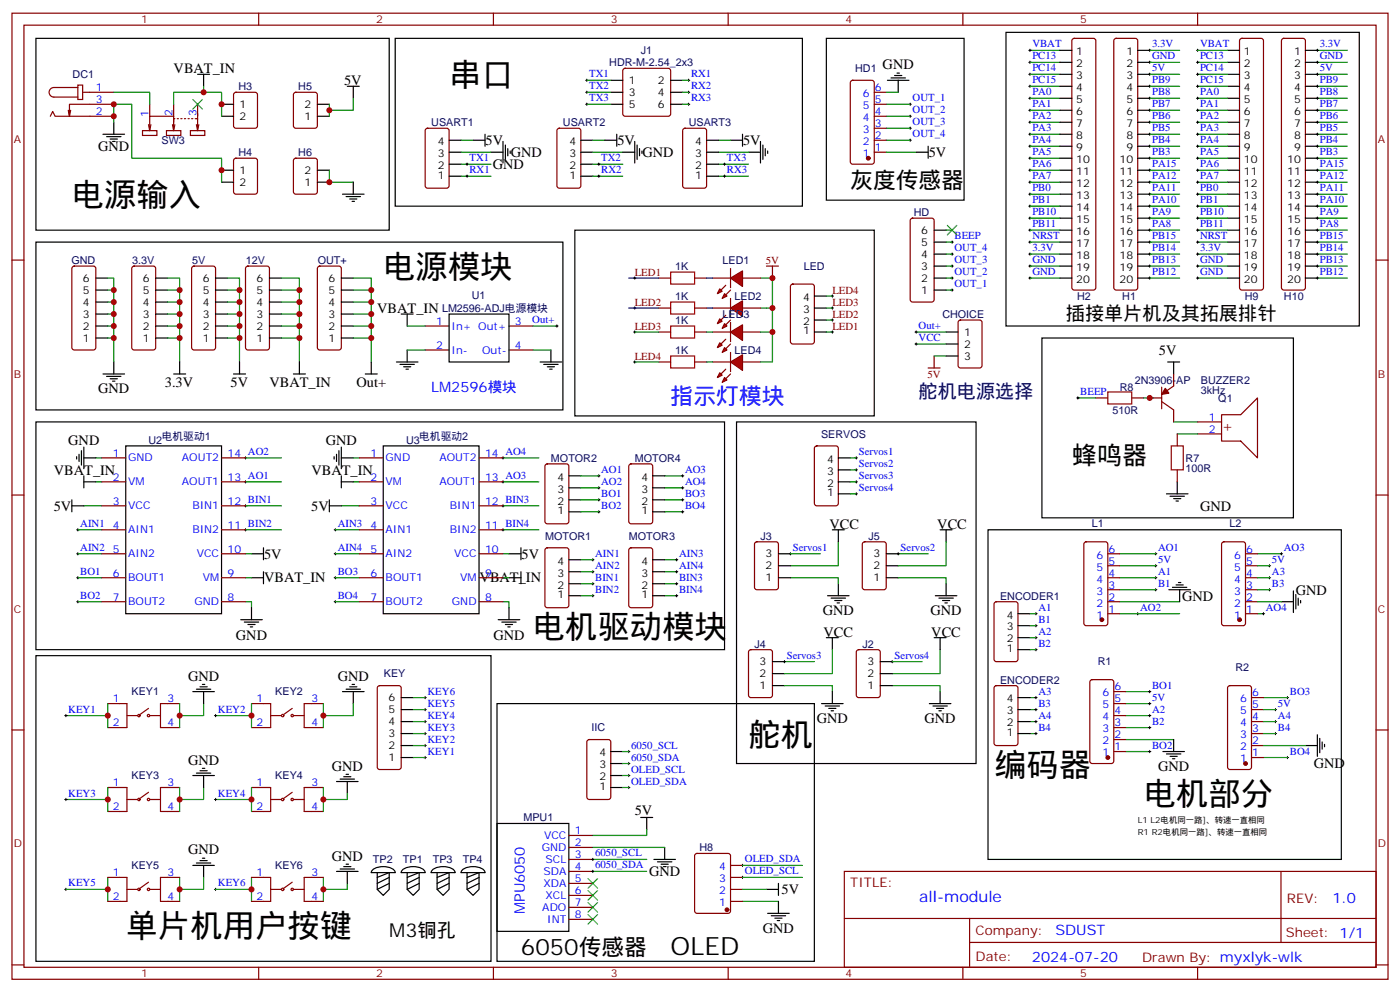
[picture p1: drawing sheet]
<svg xmlns="http://www.w3.org/2000/svg" width="412mm" height="292mm" viewBox="0 0 412 292" stroke-linecap="round" stroke-linejoin="round" font-family="sans-serif">
<defs><g id="words">
<g font-size="9.5">
<text x="132.3" y="25.4">串口</text>
<text x="21.2" y="60.7">电源输入</text>
<text x="112.9" y="81.8">电源模块</text>
<text x="157" y="187.7">电机驱动模块</text>
<text x="220.5" y="219.4">舵机</text>
<text x="292.8" y="228.2">编码器</text>
<text x="336.9" y="237.1">电机部分</text>
<text x="37" y="275.9">单片机用户按键</text>
</g>
<g font-size="7.4">
<text x="315.7" y="136.5">蜂鸣器</text>
<text x="197.6" y="281.2">OLED</text>
</g>
<g font-size="6.7">
<text x="250.5" y="55.4">灰度传感器</text>
<text x="153.5" y="281.2">6050传感器</text>
</g>
<text font-size="6.7" fill="#00f" x="197.6" y="118.9">指示灯模块</text>
<g font-size="5.6">
<text x="314" y="94.2">插接单片机及其拓展排针</text>
<text x="114.7" y="275.9">M3铜孔</text>
</g>
<text font-size="5.6" fill="#000080" x="270.6" y="117.2">舵机电源选择</text>
<text font-size="4.6" fill="#00f" x="270.8" y="265.5">all-module</text>
<g font-size="4.2">
<text x="51.2" y="21.5">VBAT_IN</text>
<text x="260" y="20.4">GND</text>
<text x="101.4" y="25">5V</text>
<text x="28.9" y="44.5">GND</text>
<text x="143.1" y="42.7">5V</text>
<text x="150.5" y="46.2">GND</text>
<text x="181.9" y="42.7">5V</text>
<text x="189.3" y="46.2">GND</text>
<text x="218.9" y="42.7">5V</text>
<text x="273.6" y="46.2">5V</text>
<text x="145.2" y="49.7">GND</text>
<text x="111.1" y="92.1">VBAT_IN</text>
<text x="341.4" y="104.4">5V</text>
<text x="67.9" y="114">5V</text>
<text x="28.9" y="115.7">GND</text>
<text x="48.6" y="114">3.3V</text>
<text x="79.4" y="114">VBAT_IN</text>
<text x="105" y="114">Out+</text>
<text x="20.1" y="130.9">GND</text>
<text x="96" y="130.9">GND</text>
<text x="15.9" y="139.7">VBAT_IN</text>
<text x="91.7" y="139.7">VBAT_IN</text>
<text x="15.8" y="150.3">5V</text>
<text x="91.7" y="150.3">5V</text>
<text x="244.4" y="155.6">VCC</text>
<text x="276.1" y="155.6">VCC</text>
<text x="353.5" y="150.3">GND</text>
<text x="77.8" y="164.4">5V</text>
<text x="153.6" y="164.4">5V</text>
<text x="77.8" y="171.4">VBAT_IN</text>
<text x="141.3" y="171.4">VBAT_IN</text>
<text x="348.2" y="176.8">GND</text>
<text x="381.7" y="175">GND</text>
<text x="242.4" y="181">GND</text>
<text x="274.1" y="181">GND</text>
<text x="69.5" y="188.4">GND</text>
<text x="145.3" y="188.4">GND</text>
<text x="242.6" y="187.3">VCC</text>
<text x="274.3" y="187.3">VCC</text>
<text x="55.4" y="200.3">GND</text>
<text x="99.5" y="200.4">GND</text>
<text x="240.6" y="212.7">GND</text>
<text x="272.3" y="212.7">GND</text>
<text x="55.4" y="225">GND</text>
<text x="97.7" y="226.9">GND</text>
<text x="341.1" y="226.8">GND</text>
<text x="387" y="226.2">GND</text>
<text x="187" y="239.9">5V</text>
<text x="55.4" y="251.5">GND</text>
<text x="97.7" y="253.3">GND</text>
<text x="191.2" y="257.9">GND</text>
<text x="230.2" y="263.2">5V</text>
<text x="224.7" y="274.5">GND</text>
</g>
<g font-size="4.2" fill="#00f">
<text x="127" y="115.4">LM2596模块</text>
<text x="154.6" y="269.1" transform="rotate(-90 154.6 269.1)">MPU6050</text>
<text x="392.5" y="265.7">1.0</text>
<text x="310.9" y="275.3">SDUST</text>
<text x="304" y="283.1">2024-07-20</text>
</g>
<text font-size="4.2" fill="#800" x="359.9" y="126.8">+</text>
<g font-size="3.9" fill="#800">
<text x="250.5" y="261.1">TITLE:</text>
<text x="379.1" y="265.7">REV:</text>
<text x="287.4" y="275.3">Company:</text>
<text x="378.7" y="275.9">Sheet: 1/1</text>
<text x="287.4" y="282.9">Date:</text>
<text x="336.4" y="283">Drawn By: myxlyk-wlk</text>
</g>
<g font-size="3.2" fill="#800">
<text x="41.6" y="6.9">1</text>
<text x="110.8" y="6.9">2</text>
<text x="179.9" y="6.9">3</text>
<text x="249.1" y="6.9">4</text>
<text x="318.2" y="6.9">5</text>
<text x="4.1" y="42">A</text>
<text x="405.9" y="42">A</text>
<text x="4.1" y="111.1">B</text>
<text x="405.9" y="111.1">B</text>
<text x="4.1" y="180.3">C</text>
<text x="405.9" y="180.3">C</text>
<text x="4.1" y="249.4">D</text>
<text x="405.9" y="249.4">D</text>
<text x="41.6" y="287.7">1</text>
<text x="110.8" y="287.7">2</text>
<text x="179.9" y="287.7">3</text>
<text x="249.1" y="287.7">4</text>
<text x="318.2" y="287.7">5</text>
</g>
<g font-size="3.2" fill="#000080">
<text x="188.8" y="15.9">J1</text>
<text x="21.4" y="23">DC1</text>
<text x="179.5" y="19.5">HDR-M-2.54_2x3</text>
<text x="251.9" y="21.2">HD1</text>
<text x="70.2" y="26.5">H3</text>
<text x="87.9" y="26.5">H5</text>
<text x="127" y="37.1">USART1</text>
<text x="165.8" y="37.1">USART2</text>
<text x="202.9" y="37.1">USART3</text>
<text x="47.6" y="42.4">SW3</text>
<text x="70.2" y="45.9">H4</text>
<text x="87.9" y="45.9">H6</text>
<text x="269.2" y="63.6">HD</text>
<text x="21" y="77.7">GND</text>
<text x="38.9" y="77.7">3.3V</text>
<text x="56.6" y="77.7">5V</text>
<text x="72.4" y="77.7">12V</text>
<text x="93.6" y="77.7">OUT+</text>
<text x="212.8" y="77.7">LED1</text>
<text x="198.9" y="79.4">1K</text>
<text x="236.7" y="79.4">LED</text>
<text x="139" y="88">U1</text>
<text x="198.9" y="88.3">1K</text>
<text x="216.4" y="88.3">LED2</text>
<text x="317.3" y="88.3">H2</text>
<text x="330.6" y="88.3">H1</text>
<text x="366.7" y="88.3">H9</text>
<text x="378.2" y="88.3">H10</text>
<text x="130.2" y="91.8">LM2596-ADJ电源模块</text>
<text x="198.9" y="95.3">1K</text>
<text x="212.8" y="93.6">LED3</text>
<text x="277.6" y="93.6">CHOICE</text>
<text x="198.9" y="104.1">1K</text>
<text x="216.4" y="104.1">LED4</text>
<text x="334.3" y="113">2N3906-AP</text>
<text x="353.7" y="112.9">BUZZER2</text>
<text x="329.8" y="115">R8</text>
<text x="353.7" y="116.1">3kHz</text>
<text x="358.9" y="118.3">Q1</text>
<text x="327.7" y="121.8">510R</text>
<text x="43.8" y="130.6">U2</text>
<text x="47.6" y="129.5">电机驱动1</text>
<text x="119.6" y="130.6">U3</text>
<text x="123.5" y="129.5">电机驱动2</text>
<text x="241.9" y="128.8">SERVOS</text>
<text x="162.3" y="135.9">MOTOR2</text>
<text x="187" y="135.9">MOTOR4</text>
<text x="349.2" y="135.9">R7</text>
<text x="349.2" y="139.1">100R</text>
<text x="321.6" y="155.2">L1</text>
<text x="362.2" y="155.2">L2</text>
<text x="160.6" y="158.8">MOTOR1</text>
<text x="185.3" y="158.8">MOTOR3</text>
<text x="224" y="158.8">J3</text>
<text x="255.8" y="158.8">J5</text>
<text x="294.6" y="176.5">ENCODER1</text>
<text x="222.3" y="190.6">J4</text>
<text x="254" y="190.6">J2</text>
<text x="323.4" y="195.7">R1</text>
<text x="364" y="197.5">R2</text>
<text x="113.1" y="199.4">KEY</text>
<text x="294.6" y="201.2">ENCODER2</text>
<text x="38.8" y="204.7">KEY1</text>
<text x="81.1" y="204.7">KEY2</text>
<text x="174.3" y="215.3">IIC</text>
<text x="38.8" y="229.4">KEY3</text>
<text x="81.1" y="229.4">KEY4</text>
<text x="154.2" y="241.7">MPU1</text>
<text x="206" y="250.5">H8</text>
<text x="38.8" y="255.8">KEY5</text>
<text x="81.1" y="255.8">KEY6</text>
<text x="109.9" y="254.1">TP2</text>
<text x="118.7" y="254.1">TP1</text>
<text x="127.5" y="254.1">TP3</text>
<text x="136.3" y="254.1">TP4</text>
</g>
<g font-size="3.2" fill="#00f">
<text x="304.1" y="17.5">PC13</text>
<text x="304.1" y="13.9">VBAT</text>
<text x="339.4" y="17.5">GND</text>
<text x="339.4" y="13.9">3.3V</text>
<text x="353.5" y="13.9">VBAT</text>
<text x="353.5" y="17.5">PC13</text>
<text x="388.8" y="13.9">3.3V</text>
<text x="388.8" y="17.5">GND</text>
<text x="173.6" y="22.8">TX1</text>
<text x="203.6" y="22.8">RX1</text>
<text x="304.1" y="21">PC14</text>
<text x="339.4" y="21">5V</text>
<text x="353.5" y="21">PC14</text>
<text x="388.8" y="21">5V</text>
<text x="28.2" y="26.8">1</text>
<text x="173.6" y="26.3">TX2</text>
<text x="173.6" y="29.8">TX3</text>
<text x="203.6" y="29.8">RX3</text>
<text x="203.6" y="26.3">RX2</text>
<text x="254.2" y="28.6">6</text>
<text x="257.7" y="26.8">6</text>
<text x="268.8" y="29.8">OUT_1</text>
<text x="304.1" y="28">PA0</text>
<text x="304.1" y="24.5">PC15</text>
<text x="339.4" y="28">PB8</text>
<text x="339.4" y="24.5">PB9</text>
<text x="353.5" y="24.5">PC15</text>
<text x="353.5" y="28">PA0</text>
<text x="388.8" y="24.5">PB9</text>
<text x="388.8" y="28">PB8</text>
<text x="28.2" y="33.9">2</text>
<text x="28.2" y="30.3">3</text>
<text x="43.7" y="34.6" transform="rotate(-90 43.7 34.6)">1</text>
<text x="50.8" y="34.2" transform="rotate(-90 50.8 34.2)">2</text>
<text x="57.9" y="34.2" transform="rotate(-90 57.9 34.2)">3</text>
<text x="254.2" y="35.6">4</text>
<text x="254.2" y="32.1">5</text>
<text x="257.7" y="33.9">4</text>
<text x="257.7" y="30.3">5</text>
<text x="268.8" y="33.3">OUT_2</text>
<text x="304.1" y="35.1">PA2</text>
<text x="304.1" y="31.6">PA1</text>
<text x="339.4" y="35.1">PB6</text>
<text x="339.4" y="31.6">PB7</text>
<text x="353.5" y="31.6">PA1</text>
<text x="353.5" y="35.1">PA2</text>
<text x="388.8" y="31.6">PB7</text>
<text x="388.8" y="35.1">PB6</text>
<text x="254.2" y="39.2">3</text>
<text x="257.7" y="40.9">2</text>
<text x="257.7" y="37.4">3</text>
<text x="268.8" y="40.4">OUT_4</text>
<text x="268.8" y="36.9">OUT_3</text>
<text x="304.1" y="38.6">PA3</text>
<text x="339.4" y="38.6">PB5</text>
<text x="353.5" y="38.6">PA3</text>
<text x="388.8" y="38.6">PB5</text>
<text x="138.3" y="47.4">TX1</text>
<text x="177.1" y="47.4">TX2</text>
<text x="214.1" y="47.4">TX3</text>
<text x="254.2" y="46.2">1</text>
<text x="254.2" y="42.7">2</text>
<text x="257.7" y="44.4">1</text>
<text x="304.1" y="45.7">PA5</text>
<text x="304.1" y="42.2">PA4</text>
<text x="339.4" y="45.7">PB3</text>
<text x="339.4" y="42.2">PB4</text>
<text x="353.5" y="42.2">PA4</text>
<text x="353.5" y="45.7">PA5</text>
<text x="388.8" y="42.2">PB4</text>
<text x="388.8" y="45.7">PB3</text>
<text x="138.3" y="51">RX1</text>
<text x="177.1" y="51">RX2</text>
<text x="214.1" y="51">RX3</text>
<text x="304.1" y="52.7">PA7</text>
<text x="304.1" y="49.2">PA6</text>
<text x="339.4" y="52.7">PA12</text>
<text x="339.4" y="49.2">PA15</text>
<text x="353.5" y="49.2">PA6</text>
<text x="353.5" y="52.7">PA7</text>
<text x="388.8" y="49.2">PA15</text>
<text x="388.8" y="52.7">PA12</text>
<text x="304.1" y="59.8">PB1</text>
<text x="304.1" y="56.3">PB0</text>
<text x="339.4" y="59.8">PA10</text>
<text x="339.4" y="56.3">PA11</text>
<text x="353.5" y="56.3">PB0</text>
<text x="353.5" y="59.8">PB1</text>
<text x="388.8" y="56.3">PA11</text>
<text x="388.8" y="59.8">PA10</text>
<text x="304.1" y="63.3">PB10</text>
<text x="339.4" y="63.3">PA9</text>
<text x="353.5" y="63.3">PB10</text>
<text x="388.8" y="63.3">PA9</text>
<text x="281.2" y="70.4">BEEP</text>
<text x="304.1" y="70.4">NRST</text>
<text x="304.1" y="66.9">PB11</text>
<text x="339.4" y="70.4">PB15</text>
<text x="339.4" y="66.9">PA8</text>
<text x="353.5" y="66.9">PB11</text>
<text x="353.5" y="70.4">NRST</text>
<text x="388.8" y="66.9">PA8</text>
<text x="388.8" y="70.4">PB15</text>
<text x="281.2" y="77.4">OUT_3</text>
<text x="281.2" y="73.9">OUT_4</text>
<text x="304.1" y="77.4">GND</text>
<text x="304.1" y="73.9">3.3V</text>
<text x="339.4" y="77.4">PB13</text>
<text x="339.4" y="73.9">PB14</text>
<text x="353.5" y="73.9">3.3V</text>
<text x="353.5" y="77.4">GND</text>
<text x="388.8" y="73.9">PB14</text>
<text x="388.8" y="77.4">PB13</text>
<text x="281.2" y="81">OUT_2</text>
<text x="304.1" y="81">GND</text>
<text x="339.4" y="81">PB12</text>
<text x="353.5" y="81">GND</text>
<text x="388.8" y="81">PB12</text>
<text x="281.2" y="84.5">OUT_1</text>
<text x="128.5" y="95.6">1</text>
<text x="151.7" y="95.6">3</text>
<text x="156.8" y="95.1">Out+</text>
<text x="133" y="97">In+ Out+</text>
<text x="270.6" y="100.4">VCC</text>
<text x="270.6" y="96.8">Out+</text>
<text x="128.5" y="102.7">2</text>
<text x="133" y="104.1">In-</text>
<text x="142" y="104.1">Out-</text>
<text x="151.7" y="102.7">4</text>
<text x="318.2" y="116.2">BEEP</text>
<text x="356.1" y="123.8">1</text>
<text x="356.1" y="127.4">2</text>
<text x="33.3" y="134.4">1</text>
<text x="37.7" y="135.8">GND</text>
<text x="53.6" y="135.8">AOUT2</text>
<text x="67" y="134.4">14 AO2</text>
<text x="109.1" y="134.4">1</text>
<text x="113.6" y="135.8">GND</text>
<text x="129.4" y="135.8">AOUT2</text>
<text x="142.9" y="134.4">14 AO4</text>
<text x="252.9" y="133.9">Servos1</text>
<text x="252.9" y="137.4">Servos2</text>
<text x="33.3" y="141.5">2</text>
<text x="37.7" y="142.9">VM</text>
<text x="53.6" y="142.9">AOUT1</text>
<text x="67" y="141.5">13 AO1</text>
<text x="109.1" y="141.5">2</text>
<text x="113.6" y="142.9">VM</text>
<text x="129.4" y="142.9">AOUT1</text>
<text x="142.9" y="141.5">13 AO3</text>
<text x="177.1" y="139.2">AO1</text>
<text x="177.1" y="142.7">AO2</text>
<text x="201.8" y="142.7">AO4</text>
<text x="201.8" y="139.2">AO3</text>
<text x="252.9" y="140.9">Servos3</text>
<text x="33.3" y="148.5">3</text>
<text x="37.7" y="149.9">VCC</text>
<text x="56.7" y="149.9">BIN1</text>
<text x="67" y="148.5">12 BIN1</text>
<text x="109.1" y="148.5">3</text>
<text x="113.6" y="149.9">VCC</text>
<text x="132.5" y="149.9">BIN1</text>
<text x="142.9" y="148.5">12 BIN3</text>
<text x="177.1" y="149.8">BO2</text>
<text x="177.1" y="146.2">BO1</text>
<text x="201.8" y="146.2">BO3</text>
<text x="201.8" y="149.8">BO4</text>
<text x="252.9" y="144.5">Servos4</text>
<text x="23.6" y="155">AIN1</text>
<text x="33.3" y="155.6">4</text>
<text x="67" y="155.6">11 BIN2</text>
<text x="99.5" y="155">AIN3</text>
<text x="109.1" y="155.6">4</text>
<text x="142.9" y="155.6">11 BIN4</text>
<text x="37.7" y="157">AIN1</text>
<text x="56.7" y="157">BIN2</text>
<text x="113.6" y="157">AIN1</text>
<text x="132.5" y="157">BIN2</text>
<text x="23.6" y="162.1">AIN2</text>
<text x="33.3" y="162.6">5</text>
<text x="37.7" y="164">AIN2</text>
<text x="58" y="164">VCC</text>
<text x="67" y="162.6">10</text>
<text x="99.5" y="162.1">AIN4</text>
<text x="109.1" y="162.6">5</text>
<text x="113.6" y="164">AIN2</text>
<text x="133.8" y="164">VCC</text>
<text x="142.9" y="162.6">10</text>
<text x="175.3" y="163.9">AIN1</text>
<text x="175.3" y="167.4">AIN2</text>
<text x="200" y="167.4">AIN4</text>
<text x="200" y="163.9">AIN3</text>
<text x="233.5" y="162.1">Servos1</text>
<text x="265.3" y="162.1">Servos2</text>
<text x="323" y="167.9">5</text>
<text x="323" y="164.4">6</text>
<text x="326.5" y="166.2">5</text>
<text x="326.5" y="162.6">6</text>
<text x="341.1" y="162.1">AO1</text>
<text x="341.1" y="165.6">5V</text>
<text x="363.6" y="167.9">5</text>
<text x="363.6" y="164.4">6</text>
<text x="367.1" y="166.2">5</text>
<text x="367.1" y="162.6">6</text>
<text x="374.6" y="165.6">5V</text>
<text x="378.2" y="162.1">AO3</text>
<text x="23.6" y="169.2">BO1</text>
<text x="33.3" y="169.7">6</text>
<text x="37.7" y="171.1">BOUT1</text>
<text x="59.7" y="171.1">VM</text>
<text x="67" y="169.7">9</text>
<text x="99.5" y="169.2">BO3</text>
<text x="109.1" y="169.7">6</text>
<text x="113.6" y="171.1">BOUT1</text>
<text x="135.6" y="171.1">VM</text>
<text x="142.9" y="169.7">9</text>
<text x="175.3" y="170.9">BIN1</text>
<text x="200" y="170.9">BIN3</text>
<text x="323" y="171.4">4</text>
<text x="326.5" y="173.2">3</text>
<text x="326.5" y="169.7">4</text>
<text x="341.1" y="172.7">B1</text>
<text x="341.2" y="169.2">A1</text>
<text x="363.6" y="171.4">4</text>
<text x="367.1" y="173.2">3</text>
<text x="367.1" y="169.7">4</text>
<text x="374.7" y="169.2">A3</text>
<text x="374.7" y="172.7">B3</text>
<text x="23.6" y="176.2">BO2</text>
<text x="33.3" y="176.7">7</text>
<text x="37.7" y="178.2">BOUT2</text>
<text x="57.3" y="178.2">GND</text>
<text x="67" y="176.7">8</text>
<text x="99.5" y="176.2">BO4</text>
<text x="109.1" y="176.7">7</text>
<text x="113.6" y="178.2">BOUT2</text>
<text x="133.1" y="178.2">GND</text>
<text x="142.9" y="176.7">8</text>
<text x="175.3" y="174.4">BIN2</text>
<text x="200" y="174.4">BIN4</text>
<text x="305.9" y="179.7">A1</text>
<text x="323" y="178.5">2</text>
<text x="323" y="175">3</text>
<text x="326.5" y="176.7">2</text>
<text x="335.8" y="179.7">AO2</text>
<text x="363.6" y="178.5">2</text>
<text x="363.6" y="175">3</text>
<text x="367.1" y="176.7">2</text>
<text x="372.9" y="179.7">AO4</text>
<text x="305.9" y="183.3">B1</text>
<text x="323" y="182">1</text>
<text x="326.5" y="180.3">1</text>
<text x="363.6" y="182">1</text>
<text x="367.1" y="180.3">1</text>
<text x="305.9" y="190.3">B2</text>
<text x="305.9" y="186.8">A2</text>
<text x="231.8" y="193.9">Servos3</text>
<text x="263.5" y="193.9">Servos4</text>
<text x="328.3" y="203.2">6</text>
<text x="339.4" y="202.7">BO1</text>
<text x="20.1" y="209.7">KEY1</text>
<text x="33.3" y="206.7">1</text>
<text x="49.4" y="206.7">3</text>
<text x="64.2" y="209.7">KEY2</text>
<text x="75.6" y="206.7">1</text>
<text x="91.7" y="206.7">3</text>
<text x="125.9" y="204.4">KEY6</text>
<text x="125.9" y="208">KEY5</text>
<text x="305.9" y="208">B3</text>
<text x="305.9" y="204.4">A3</text>
<text x="324.8" y="208.5">5</text>
<text x="324.8" y="205">6</text>
<text x="328.3" y="206.7">5</text>
<text x="339.4" y="206.2">5V</text>
<text x="339.4" y="209.7">A2</text>
<text x="365.3" y="206.7">6</text>
<text x="368.8" y="208.5">5</text>
<text x="368.8" y="205">6</text>
<text x="376.4" y="208">5V</text>
<text x="379.9" y="204.4">BO3</text>
<text x="33.3" y="213.8">2</text>
<text x="49.4" y="213.8">4</text>
<text x="75.6" y="213.8">2</text>
<text x="91.7" y="213.8">4</text>
<text x="125.9" y="211.5">KEY4</text>
<text x="125.9" y="215">KEY3</text>
<text x="305.9" y="215">B4</text>
<text x="305.9" y="211.5">A4</text>
<text x="324.8" y="215.5">3</text>
<text x="324.8" y="212">4</text>
<text x="328.3" y="213.8">3</text>
<text x="328.3" y="210.3">4</text>
<text x="339.4" y="213.3">B2</text>
<text x="365.3" y="213.8">4</text>
<text x="365.3" y="210.3">5</text>
<text x="368.8" y="215.5">3</text>
<text x="368.8" y="212">4</text>
<text x="376.4" y="211.5">A4</text>
<text x="376.4" y="215">B4</text>
<text x="125.9" y="218.5">KEY2</text>
<text x="185.9" y="220.3">6050_SCL</text>
<text x="324.8" y="219.1">2</text>
<text x="328.3" y="220.8">1</text>
<text x="328.3" y="217.3">2</text>
<text x="339.4" y="220.3">BO2</text>
<text x="365.3" y="220.8">2</text>
<text x="365.3" y="217.3">3</text>
<text x="368.8" y="219.1">2</text>
<text x="125.9" y="222.1">KEY1</text>
<text x="185.9" y="223.8">6050_SDA</text>
<text x="185.9" y="227.4">OLED_SCL</text>
<text x="324.8" y="222.6">1</text>
<text x="365.3" y="224.4">1</text>
<text x="368.8" y="222.6">1</text>
<text x="379.9" y="222.1">BO4</text>
<text x="33.3" y="231.4">1</text>
<text x="49.4" y="231.4">3</text>
<text x="75.6" y="231.4">1</text>
<text x="91.7" y="231.4">3</text>
<text x="185.9" y="230.9">OLED_SDA</text>
<text x="20.1" y="234.4">KEY3</text>
<text x="33.3" y="238.5">2</text>
<text x="49.4" y="238.5">4</text>
<text x="64.2" y="234.4">KEY4</text>
<text x="75.6" y="238.5">2</text>
<text x="91.7" y="238.5">4</text>
<text x="169.3" y="245.5">1</text>
<text x="159.6" y="250.5">GND</text>
<text x="160.3" y="246.9">VCC</text>
<text x="169.3" y="249.1">2</text>
<text x="33.3" y="257.9">1</text>
<text x="49.4" y="257.9">3</text>
<text x="75.6" y="257.9">1</text>
<text x="91.7" y="257.9">3</text>
<text x="160.1" y="257.5">SDA</text>
<text x="160.7" y="254">SCL</text>
<text x="169.3" y="252.6">3</text>
<text x="169.3" y="256.1">4</text>
<text x="175.3" y="252.1">6050_SCL</text>
<text x="175.3" y="255.6">6050_SDA</text>
<text x="211.9" y="256.1">4</text>
<text x="219.4" y="253.8">OLED_SDA</text>
<text x="219.4" y="257.4">OLED_SCL</text>
<text x="20.1" y="260.9">KEY5</text>
<text x="64.2" y="260.9">KEY6</text>
<text x="160.1" y="261.1">XDA</text>
<text x="169.3" y="259.6">5</text>
<text x="169.3" y="263.2">6</text>
<text x="211.9" y="263.2">2</text>
<text x="211.9" y="259.6">3</text>
<text x="33.3" y="264.9">2</text>
<text x="49.4" y="264.9">4</text>
<text x="75.6" y="264.9">2</text>
<text x="91.7" y="264.9">4</text>
<text x="159.8" y="268.1">ADO</text>
<text x="160.7" y="264.6">XCL</text>
<text x="169.3" y="266.7">7</text>
<text x="211.9" y="266.7">1</text>
<text x="161.2" y="271.6">INT</text>
<text x="169.3" y="270.2">8</text>
</g>
<g font-size="3.2">
<text x="317" y="16.2">1</text>
<text x="331.8" y="16.2">1</text>
<text x="366.4" y="16.2">1</text>
<text x="381.2" y="16.2">1</text>
<text x="317" y="19.8">2</text>
<text x="317" y="23.3">3</text>
<text x="331.8" y="19.8">2</text>
<text x="331.8" y="23.3">3</text>
<text x="366.4" y="19.8">2</text>
<text x="366.4" y="23.3">3</text>
<text x="381.2" y="19.8">2</text>
<text x="381.2" y="23.3">3</text>
<text x="185.2" y="24.7">1</text>
<text x="185.2" y="28.2">3</text>
<text x="193.8" y="24.7">2</text>
<text x="193.8" y="28.2">4</text>
<text x="317" y="26.8">4</text>
<text x="331.8" y="26.8">4</text>
<text x="366.4" y="26.8">4</text>
<text x="381.2" y="26.8">4</text>
<text x="70.6" y="31.8">1</text>
<text x="70.6" y="35.3">2</text>
<text x="89.7" y="35.3">1</text>
<text x="89.7" y="31.8">2</text>
<text x="185.2" y="31.8">5</text>
<text x="193.8" y="31.8">6</text>
<text x="317" y="30.3">5</text>
<text x="317" y="33.9">6</text>
<text x="331.8" y="30.3">5</text>
<text x="331.8" y="33.9">6</text>
<text x="366.4" y="30.3">5</text>
<text x="366.4" y="33.9">6</text>
<text x="381.2" y="30.3">5</text>
<text x="381.2" y="33.9">6</text>
<text x="317" y="37.4">7</text>
<text x="317" y="40.9">8</text>
<text x="331.8" y="37.4">7</text>
<text x="331.8" y="40.9">8</text>
<text x="366.4" y="37.4">7</text>
<text x="366.4" y="40.9">8</text>
<text x="381.2" y="37.4">7</text>
<text x="381.2" y="40.9">8</text>
<text x="129" y="46.2">3</text>
<text x="129" y="42.7">4</text>
<text x="167.8" y="46.2">3</text>
<text x="167.8" y="42.7">4</text>
<text x="204.8" y="46.2">3</text>
<text x="204.8" y="42.7">4</text>
<text x="317" y="44.4">9</text>
<text x="317" y="48">10</text>
<text x="329.8" y="48">10</text>
<text x="331.8" y="44.4">9</text>
<text x="366.4" y="44.4">9</text>
<text x="366.4" y="48">10</text>
<text x="379.2" y="48">10</text>
<text x="381.2" y="44.4">9</text>
<text x="70.6" y="51.2">1</text>
<text x="89.7" y="51.2">2</text>
<text x="129" y="52.6">1</text>
<text x="129" y="49.7">2</text>
<text x="167.8" y="52.6">1</text>
<text x="167.8" y="49.7">2</text>
<text x="204.8" y="52.6">1</text>
<text x="204.8" y="49.7">2</text>
<text x="317" y="51.5">11</text>
<text x="329.8" y="51.5">11</text>
<text x="366.4" y="51.5">11</text>
<text x="379.2" y="51.5">11</text>
<text x="70.6" y="54.7">2</text>
<text x="89.7" y="54.7">1</text>
<text x="317" y="55">12</text>
<text x="317" y="58.6">13</text>
<text x="329.8" y="55">12</text>
<text x="329.8" y="58.6">13</text>
<text x="366.4" y="55">12</text>
<text x="366.4" y="58.6">13</text>
<text x="379.2" y="55">12</text>
<text x="379.2" y="58.6">13</text>
<text x="317" y="62.1">14</text>
<text x="317" y="65.6">15</text>
<text x="329.8" y="62.1">14</text>
<text x="329.8" y="65.6">15</text>
<text x="366.4" y="62.1">14</text>
<text x="366.4" y="65.6">15</text>
<text x="379.2" y="62.1">14</text>
<text x="379.2" y="65.6">15</text>
<text x="271.4" y="68.8">6</text>
<text x="317" y="69.1">16</text>
<text x="329.8" y="69.1">16</text>
<text x="366.4" y="69.1">16</text>
<text x="379.2" y="69.1">16</text>
<text x="271.4" y="75.8">4</text>
<text x="271.4" y="72.3">5</text>
<text x="317" y="72.7">17</text>
<text x="317" y="76.2">18</text>
<text x="329.8" y="72.7">17</text>
<text x="329.8" y="76.2">18</text>
<text x="366.4" y="72.7">17</text>
<text x="366.4" y="76.2">18</text>
<text x="379.2" y="72.7">17</text>
<text x="379.2" y="76.2">18</text>
<text x="24.4" y="82.9">6</text>
<text x="42.1" y="82.9">6</text>
<text x="59.7" y="82.9">6</text>
<text x="75.6" y="82.9">6</text>
<text x="96.8" y="82.9">6</text>
<text x="271.4" y="82.9">2</text>
<text x="271.4" y="79.4">3</text>
<text x="317" y="79.7">19</text>
<text x="317" y="83.3">20</text>
<text x="329.8" y="79.7">19</text>
<text x="329.8" y="83.3">20</text>
<text x="366.4" y="79.7">19</text>
<text x="366.4" y="83.3">20</text>
<text x="379.2" y="79.7">19</text>
<text x="379.2" y="83.3">20</text>
<text x="24.4" y="90">4</text>
<text x="24.4" y="86.4">5</text>
<text x="42.1" y="90">4</text>
<text x="42.1" y="86.4">5</text>
<text x="59.7" y="90">4</text>
<text x="59.7" y="86.4">5</text>
<text x="75.6" y="90">4</text>
<text x="75.6" y="86.4">5</text>
<text x="96.8" y="90">4</text>
<text x="96.8" y="86.4">5</text>
<text x="236.6" y="88.5">4</text>
<text x="271.4" y="86.4">1</text>
<text x="24.4" y="93.5">3</text>
<text x="42.1" y="93.5">3</text>
<text x="59.7" y="93.5">3</text>
<text x="75.6" y="93.5">3</text>
<text x="96.8" y="93.5">3</text>
<text x="236.6" y="95.6">2</text>
<text x="236.6" y="92.1">3</text>
<text x="24.4" y="100.5">1</text>
<text x="24.4" y="97">2</text>
<text x="42.1" y="100.5">1</text>
<text x="42.1" y="97">2</text>
<text x="59.7" y="100.5">1</text>
<text x="59.7" y="97">2</text>
<text x="75.6" y="100.5">1</text>
<text x="75.6" y="97">2</text>
<text x="96.8" y="100.5">1</text>
<text x="96.8" y="97">2</text>
<text x="236.6" y="98.4">1</text>
<text x="284" y="98.8">1</text>
<text x="284" y="105.8">3</text>
<text x="284" y="102.3">2</text>
<text x="243.6" y="136.2">4</text>
<text x="164.2" y="141.5">4</text>
<text x="188.9" y="141.5">4</text>
<text x="243.6" y="143.2">2</text>
<text x="243.6" y="139.7">3</text>
<text x="164.2" y="148.5">2</text>
<text x="164.2" y="145">3</text>
<text x="188.9" y="148.5">2</text>
<text x="188.9" y="145">3</text>
<text x="243.6" y="146">1</text>
<text x="164.2" y="151.3">1</text>
<text x="188.9" y="151.3">1</text>
<text x="164.2" y="166.2">4</text>
<text x="188.9" y="166.2">4</text>
<text x="225.5" y="164">3</text>
<text x="225.5" y="167.6">2</text>
<text x="257.3" y="164">3</text>
<text x="257.3" y="167.6">2</text>
<text x="164.2" y="173.2">2</text>
<text x="164.2" y="169.7">3</text>
<text x="188.9" y="173.2">2</text>
<text x="188.9" y="169.7">3</text>
<text x="225.5" y="171.1">1</text>
<text x="257.3" y="171.1">1</text>
<text x="164.2" y="176">1</text>
<text x="188.9" y="176">1</text>
<text x="296.5" y="185.6">3</text>
<text x="296.5" y="182">4</text>
<text x="296.5" y="191.9">1</text>
<text x="296.5" y="189.1">2</text>
<text x="223.8" y="195.8">3</text>
<text x="255.5" y="195.8">3</text>
<text x="223.8" y="202.8">1</text>
<text x="223.8" y="199.3">2</text>
<text x="255.5" y="202.8">1</text>
<text x="255.5" y="199.3">2</text>
<text x="114.4" y="209.9">5</text>
<text x="114.4" y="206.4">6</text>
<text x="296.5" y="206.7">4</text>
<text x="114.4" y="213.4">4</text>
<text x="296.5" y="213.8">2</text>
<text x="296.5" y="210.3">3</text>
<text x="114.4" y="220.5">2</text>
<text x="114.4" y="217">3</text>
<text x="296.5" y="216.6">1</text>
<text x="114.4" y="224">1</text>
<text x="176.6" y="226.1">3</text>
<text x="176.6" y="222.6">4</text>
<text x="176.6" y="232.5">1</text>
<text x="176.6" y="229.7">2</text>
</g>
<g font-size="3.2" fill="#800000">
<text x="225.6" y="77.7">5V</text>
<text x="187" y="81.2">LED1</text>
<text x="245.2" y="86.5">LED4</text>
<text x="187" y="90">LED2</text>
<text x="245.2" y="90">LED3</text>
<text x="245.2" y="93.6">LED2</text>
<text x="187" y="97.1">LED3</text>
<text x="245.2" y="97.1">LED1</text>
<text x="187" y="105.9">LED4</text>
<text x="273.2" y="111.4">5V</text>
</g>
<g font-size="2.5">
<text x="335.1" y="242.4">L1 L2电机同一路]、转速一直相同</text>
<text x="335.1" y="245.9">R1 R2电机同一路]、转速一直相同</text>
</g>
</g></defs>
<g fill="none" stroke="#870000" stroke-width=".35">
<path d="M3.5 3.9h405.4v284.3h-405.4zM7.1 7.4h398.2v277.3h-398.2zM76.2 3.9v3.5M145.3 3.9v3.5M214.5 3.9v3.5M283.6 3.9v3.5M352.8 3.9v3.5M14.8 34.2l.7-1.4 .7 1.4h17.3M20.8 32.5l-.3 1.7M22.9 25h1.4v4.3h-1.4zM22.9 25.8h-7a1.41 1.41 0 0 0-1.4 1.4 1.41 1.41 0 0 0 1.4 1.4h7M24.3 27.2h9.2"/>
<path d="M33.5 30.7h-13v3.5l-.4-1.7M42 38.5h4.2v1.4h-4.2zM43.7 36.7l.4 1.8M44.1 30.7v3.5M44.4 36.7l-.3 1.8M49 38.5h4.3v1.4h-4.3zM50.8 36.7l.4 1.8 .3-1.8M51.2 34.2h-7.1v4.3M51.2 30.7v5.3M51.5 34.9h-.3v2.8M52.2 34.9h.4M53.3 34.9h.3"/>
<path d="M54.3 34.9h.4M55.4 34.9h.3M56.1 38.5h4.2v1.4h-4.2zM56.4 34.9h.4M57.5 34.9h.7v2.8M57.9 36.7l.3 1.8 .4-1.8M58.2 30.7v4.4M69 27.4l.5-.2h5.6l.7 .4v9.4l-.4 .7h-5.9l-.7-.4v-9.4zM86.7 27.4l.4-.2h5.7l.6 .4 .1 9.4-.5 .7h-5.9l-.6-.4-.1-9.4zM69 46.8l.5-.2h5.6l.7 .4v9.4l-.4 .7h-5.9l-.7-.4v-9.4zM86.7 46.8l.4-.2h5.7l.6 .4 .1 9.4-.5 .7h-5.9l-.6-.4-.1-9.4zM3.5 76.6h3.6"/>
<path d="M21.4 78.5l.5-.2h5.6l.7 .4v23.6l-.4 .7h-5.9l-.7-.5v-23.5zM39 78.5l.5-.2h5.7l.6 .4 .1 23.6-.5 .7h-5.9l-.6-.5-.1-23.5zM56.7 78.5l.4-.2h5.7l.6 .4 .1 23.6-.5 .7h-5.9l-.6-.5-.1-23.5zM72.6 78.5l.4-.2h5.7l.6 .4 .1 23.6-.5 .7h-5.9l-.6-.5-.1-23.5zM93.7 78.5l.5-.2h5.6l.7 .4v23.6l-.4 .7h-5.9l-.7-.5v-23.5zM405.3 76.6h3.6M125.2 96h7.1M149.9 96h7.1M125.2 103h7.1M149.9 103h7.1M30 134.8h7M65.3 134.8h7"/>
<path d="M105.8 134.8h7.1M141.1 134.8h7.1M3.5 145.7h3.6M30 141.8h7M30 148.9h7M30 155.9h7M65.3 141.8h7M65.3 148.9h7M65.3 155.9h7M105.8 141.8h7.1M105.8 148.9h7.1M105.8 155.9h7.1"/>
<path d="M141.1 141.8h7.1M141.1 148.9h7.1M141.1 155.9h7.1M405.3 145.7h3.6M30 163h7M30 170h7M30 177.1h7M65.3 163h7M65.3 170h7M65.3 177.1h7M105.8 163h7.1M105.8 170h7.1"/>
<path d="M105.8 177.1h7.1M141.1 163h7.1M141.1 170h7.1M141.1 177.1h7.1M3.5 214.8h3.6M31.7 207.1h5.7v7h-5.7M37.4 210.6h3.2M43.7 208.5l-2.4 1.8M44.1 210.6h3.2M52.9 207.1h-5.6v7h5.6M74.1 207.1h5.6v7h-5.6M79.7 210.6h3.2"/>
<path d="M86.1 208.5l-2.5 1.8M86.4 210.6h3.2M95.2 207.1h-5.6v7h5.6M111.4 202l.4-.2h5.7l.6 .4 .1 23.6-.5 .6-5.9 .1-.6-.5-.1-23.5zM405.3 214.8h3.6M31.7 231.8h5.7v7h-5.7M37.4 235.3h3.2M43.7 233.2l-2.4 1.7M44.1 235.3h3.2M52.9 231.8h-5.6v7h5.6M74.1 231.8h5.6v7h-5.6M79.7 235.3h3.2"/>
<path d="M86.1 233.2l-2.5 1.7M86.4 235.3h3.2M95.2 231.8h-5.6v7h5.6M31.7 258.2h5.7v7.1h-5.7M43.7 259.6l-2.4 1.8M52.9 258.2h-5.6v7.1h5.6M74.1 258.2h5.6v7.1h-5.6M86.1 259.6l-2.5 1.8M95.2 258.2h-5.6v7.1h5.6M248.7 256.5h156.6v28.2h-156.6zM377.3 256.5v20.9M37.4 261.8h3.2"/>
<path d="M44.1 261.8h3.2M79.7 261.8h3.2M86.4 261.8h3.2M248.7 270.3h156.5M285.6 277.4h119.6M285.6 270.3v14.1M3.5 284h3.6M76.2 284.7v3.5M145.3 284.7v3.5M214.5 284.7v3.5M283.6 284.7v3.5M352.8 284.7v3.5"/>
<path d="M405.3 284h3.6"/>
<circle cx="40.9" cy="210.6" r=".35"/>
<circle cx="43.7" cy="210.6" r=".35"/>
<circle cx="83.3" cy="210.6" r=".35"/>
<circle cx="86.1" cy="210.6" r=".35"/>
<circle cx="40.9" cy="235.3" r=".35"/>
<circle cx="43.7" cy="235.3" r=".35"/>
<circle cx="83.3" cy="235.3" r=".35"/>
<circle cx="86.1" cy="235.3" r=".35"/>
<circle cx="40.9" cy="261.8" r=".35"/>
<circle cx="43.7" cy="261.8" r=".35"/>
<circle cx="83.3" cy="261.8" r=".35"/>
<circle cx="86.1" cy="261.8" r=".35"/>
</g>
<g fill="none" stroke="#000" stroke-width=".35">
<path d="M10.6 11.3h104.1v56.4h-104.1zM30.3 39.5h6.4M33.5 36v3.5M58.2 21.9h3.5M60 21.9v3.5M65.3 30.7h3.5M65.3 34.2h3.5M93.5 30.7h3.5M93.5 34.2h3.5M102.3 25.4h3.5M104.1 25.4v3.5M31.4 40.2h4.2"/>
<path d="M32.5 40.9h2.1M33.2 41.6h.7M65.3 50.1h3.5M65.3 53.6h3.5M93.5 50.1h3.5M93.5 53.6h3.5M100.9 57.1h6.3M102 57.9h4.2M103 58.6h2.1M103.7 59.3h.7M104.1 53.6v3.5M10.6 71.3h155.2v49.3h-155.2z"/>
<path d="M169.3 67.7h88.2v54.7h-88.2zM28.2 92.4h3.5M28.2 99.5h3.5M28.2 96h3.5M28.2 88.9h3.5M28.2 85.4h3.5M28.2 81.8h3.5M45.9 92.4h3.5M45.9 99.5h3.5M45.9 96h3.5M45.9 88.9h3.5M45.9 85.4h3.5"/>
<path d="M45.9 81.8h3.5M63.5 92.4h3.5M63.5 99.5h3.5M63.5 96h3.5M63.5 88.9h3.5M63.5 85.4h3.5M63.5 81.8h3.5M79.4 92.4h3.5M79.4 99.5h3.5M79.4 96h3.5M79.4 88.9h3.5M79.4 85.4h3.5"/>
<path d="M79.4 81.8h3.5M100.5 92.4h3.6M100.5 99.5h3.6M100.5 96h3.6M100.5 88.9h3.6M100.5 85.4h3.6M100.5 81.8h3.6M118.2 92.4h3.5M119.9 92.4v3.6M132.3 92.4h17.6v14.1h-17.6zM30.3 110.1h6.4M31.4 110.8h4.2"/>
<path d="M32.5 111.5h2.1M33.2 112.2h.7M33.5 106.5v3.6M51.2 110.1h3.5M52.9 106.5v3.6M68.8 110.1h3.5M70.6 106.5v3.6M86.4 110.1h3.6M88.2 106.5v3.6M107.6 110.1h3.5M109.4 106.5v3.6M116.8 106.5h6.3"/>
<path d="M117.8 107.2h4.3M118.9 107.9h2.1M119.6 108.7h.7M119.9 103v3.5M159.1 106.5h6.4M160.2 107.2h4.2M161.2 107.9h2.1M161.9 108.7h.7M162.3 103v3.5M22.6 134.4v.7M23.3 133.7v2.1M24 132.6v4.3"/>
<path d="M24.7 131.6v6.3M24.7 134.8h3.5M37 131.2h28.3v49.4h-28.3zM98.4 134.4v.7M99.1 133.7v2.1M99.8 132.6v4.3M100.5 134.8h3.6M100.5 131.6v6.3M112.9 131.2h28.2v49.4h-28.2zM21.2 148.9h3.5M21.2 147.1v3.5M24.7 141.8h3.5"/>
<path d="M24.7 140.1v3.5M97 148.9h3.5M97 147.1v3.5M100.5 141.8h3.6M100.5 140.1v3.5M74.1 163h3.5M74.1 170h3.5M74.1 178.9v3.5M77.6 161.2v3.5M77.6 168.3v3.5M149.9 163h3.6M149.9 170h3.6"/>
<path d="M149.9 178.9v3.5M153.5 161.2v3.5M153.5 168.3v3.5M10.6 193h134v89.9h-134zM70.9 182.4h6.4M72 183.1h4.2M73 183.8h2.1M73.7 184.5h.7M146.8 182.4h6.3M147.8 183.1h4.2M148.9 183.8h2.1M149.6 184.5h.7"/>
<path d="M56.8 203.6h6.3M57.9 202.8h4.2M58.9 202.1h2.1M59.6 201.4h.7M60 203.6v3.5M100.9 203.6h6.3M102 202.8h4.2M103 202.1h2.1M103.7 201.4h.7M104.1 203.6v3.5M118.2 219.4h3.5M118.2 215.9h3.5"/>
<path d="M118.2 212.4h3.5M118.2 208.8h3.5M118.2 205.3h3.5M56.8 228.2h6.3M57.9 227.5h4.2M58.9 226.8h2.1M59.6 226.1h.7M60 228.2v3.6M99.1 230h6.4M100.2 229.3h4.2M101.2 228.6h2.2M102 227.9h.7"/>
<path d="M102.3 230v3.5M118.2 223h3.5M56.8 254.7h6.3M57.9 254h4.2M58.9 253.3h2.1M59.6 252.6h.7M60 254.7v3.5M99.1 256.5h6.4M100.2 255.8h4.2M101.2 255.1h2.2M102 254.4h.7M102.3 256.5v3.5"/>
</g>
<g fill="none" stroke="#008700" stroke-width=".35">
<path d="M33.5 36v-5.3h5.3v15.9h26.5v7M33.5 27.2h10.6v3.5M51.2 30.7v-3.5h14.1v7M60 25.4v1.8M97 30.7v3.5M104.1 28.9v3.6h-7.1M97 50.1v3.5h7.1M31.7 81.8h1.8v24.7M31.7 96h1.8M31.7 99.5h1.8M31.7 92.4h1.8M31.7 88.9h1.8"/>
<path d="M31.7 85.4h1.8M49.4 81.8h3.5v24.7M49.4 96h3.5M49.4 99.5h3.5M49.4 92.4h3.5M49.4 88.9h3.5M49.4 85.4h3.5M67 81.8h3.6v24.7M67 96h3.6M67 99.5h3.6M67 92.4h3.6M67 88.9h3.6"/>
<path d="M67 85.4h3.6M82.9 81.8h5.3v24.7M82.9 96h5.3M82.9 99.5h5.3M82.9 92.4h5.3M82.9 88.9h5.3M82.9 85.4h5.3M104.1 81.8h5.3v24.7M104.1 96h5.3M104.1 99.5h5.3M104.1 92.4h5.3M104.1 88.9h5.3"/>
<path d="M104.1 85.4h5.3M119.9 96h5.3M157 96h7M224 81.8h3.5v8.9h-3.5M119.9 103h5.3M157 103h5.3M28.2 134.8h1.8M72.3 134.8h10.6M104.1 134.8h1.7M148.2 134.8h10.5M22.9 155.9h7.1M24.7 148.9h5.3"/>
<path d="M28.2 141.8h1.8M72.3 141.8h10.6M72.3 148.9h10.6M72.3 155.9h10.6M98.8 155.9h7M100.5 148.9h5.3M104.1 141.8h1.7M148.2 141.8h10.5M148.2 148.9h10.5M148.2 155.9h10.5M22.9 170h7.1M22.9 163h7.1"/>
<path d="M22.9 177.1h7.1M72.3 177.1h1.8v1.8M72.3 170h1.8M72.3 163h1.8M98.8 170h7M98.8 163h7M98.8 177.1h7M148.2 177.1h1.7v1.8M148.2 170h1.7M148.2 163h1.7M19.4 210.6h12.3M31.7 207.1v7"/>
<path d="M52.9 207.1v7M60 207.1v3.5h-7.1M63.5 210.6h10.6M74.1 207.1v7M95.2 207.1v7M104.1 207.1v3.5h-8.9M121.7 205.3h3.5M121.7 208.8h3.5M121.7 212.4h3.5M121.7 215.9h3.5M121.7 219.4h3.5M19.4 235.3h12.3"/>
<path d="M31.7 231.8v7M52.9 231.8v7M60 231.8v3.5h-7.1M63.5 235.3h10.6M74.1 231.8v7M95.2 231.8v7M102.3 233.5v1.8h-7.1M121.7 223h3.5M31.7 258.2v7.1M52.9 258.2v7.1M60 258.2v3.6h-7.1M74.1 258.2v7.1"/>
<path d="M95.2 258.2v7.1M102.3 260v1.8h-7.1M19.4 261.8h12.3M63.5 261.8h10.6"/>
</g>
<path d="M56.8 29.3l2.8 2.8M59.6 29.3l-2.8 2.8" fill="none" stroke="#3c3" stroke-width=".35"/>
<g fill="none" stroke="#000" stroke-width=".29">
<path d="M163.7 96h.7M164 95.6v.7M72 134.8h.7M72.3 134.4v.7M147.8 134.8h.7M148.2 134.4v.7M22.6 155.9h.7M22.9 155.6v.7M72 155.9h.7M72 148.9h.7M72 141.8h.7M72.3 141.5v.7"/>
<path d="M72.3 148.5v.7M72.3 155.6v.7M98.4 155.9h.7M98.8 155.6v.7M147.8 155.9h.7M147.8 148.9h.7M147.8 141.8h.7M148.2 141.5v.7M148.2 148.5v.7M148.2 155.6v.7M22.6 170h.7M22.6 177.1h.7"/>
<path d="M22.6 163h.7M22.9 162.6v.7M22.9 169.7v.7M22.9 176.7v.7M98.4 170h.7M98.4 177.1h.7M98.4 163h.7M98.8 162.6v.7M98.8 169.7v.7M98.8 176.7v.7M19 210.6h.8M19.4 210.3v.7"/>
<path d="M63.1 210.6h.8M63.5 210.3v.7M124.9 219.4h.7M124.9 212.4h.7M124.9 215.9h.7M124.9 205.3h.7M124.9 208.8h.7M125.2 205v.7M125.2 208.5v.7M125.2 212v.7M125.2 215.5v.8M125.2 219.1v.7"/>
<path d="M19 235.3h.8M19.4 234.9v.8M63.1 235.3h.8M63.5 234.9v.8M124.9 223h.7M125.2 222.6v.7M19 261.8h.8M19.4 261.4v.7M63.1 261.8h.8M63.5 261.4v.7"/>
</g>
<g fill="#f00" stroke="#870000" stroke-width=".35">
<path d="M215.2 90.7l3.5-2.2v4.6z"/>
<path d="M215.2 87.8v5.7z"/>
</g>
<g fill="#870000" stroke="#870000" stroke-width=".35">
<path d="M215.2 94.2l-1.4 1.4z"/>
<path d="M213.8 92.8l-1.4 1.4z"/>
</g>
<g fill="#f00" stroke="#870000" stroke-width=".35">
<path d="M213.4 95.2l.7 .8-1.4 .7z"/>
<path d="M212 93.8l.7 .7-1.4 .7z"/>
</g>
<path d="M194 90.7h3.6M204.6 90.7h3.5M209.9 90.7h5.3M218.7 90.7h5.3" fill="none" stroke="#870000" stroke-width=".35"/>
<path d="M186.6 90.7h.7M187 90.3v.7" fill="none" stroke="#000" stroke-width=".29"/>
<path d="M185.2 90.7h8.8M208.1 90.7h1.8" fill="none" stroke="#000080" stroke-width=".35"/>
<path d="M197.6 88.9h7v3.5h-7z" fill="none" stroke="#a10000" stroke-width=".35"/>
<g fill="#f00" stroke="#870000" stroke-width=".35">
<path d="M215.2 81.8l3.5-2.1v4.6z"/>
<path d="M215.2 79v5.7z"/>
</g>
<g fill="#870000" stroke="#870000" stroke-width=".35">
<path d="M215.2 85.4l-1.4 1.4z"/>
<path d="M213.8 84l-1.4 1.4z"/>
</g>
<g fill="#f00" stroke="#870000" stroke-width=".35">
<path d="M213.4 86.4l.7 .7-1.4 .7z"/>
<path d="M212 85l.7 .7-1.4 .7z"/>
</g>
<path d="M194 81.8h3.6M204.6 81.8h3.5M209.9 81.8h5.3M218.7 81.8h5.3" fill="none" stroke="#870000" stroke-width=".35"/>
<path d="M197.6 80.1h7v3.5h-7z" fill="none" stroke="#a10000" stroke-width=".35"/>
<path d="M185.2 81.8h8.8M208.1 81.8h1.8" fill="none" stroke="#000080" stroke-width=".35"/>
<path d="M186.6 81.8h.7M187 81.5v.7" fill="none" stroke="#000" stroke-width=".29"/>
<path d="M225.8 78.3h3.5M227.5 78.3v3.5" fill="none" stroke="#800000" stroke-width=".35"/>
<g fill="#f00" stroke="#870000" stroke-width=".35">
<path d="M215.2 106.5l3.5-2.1v4.6z"/>
<path d="M215.2 103.7v5.7z"/>
</g>
<g fill="#870000" stroke="#870000" stroke-width=".35">
<path d="M213.8 111.5l1.4-1.4z"/>
<path d="M213.8 108.7l-1.4 1.4z"/>
</g>
<g fill="#f00" stroke="#870000" stroke-width=".35">
<path d="M213.4 111.1l.7 .7-1.4 .7z"/>
<path d="M212 109.7l.7 .7-1.4 .7z"/>
</g>
<path d="M209.9 106.5h5.3M218.7 106.5h5.3" fill="none" stroke="#870000" stroke-width=".35"/>
<g fill="#f00" stroke="#870000" stroke-width=".35">
<path d="M215.2 97.7l3.5-2.1v4.6z"/>
<path d="M215.2 94.9v5.6z"/>
</g>
<g fill="#870000" stroke="#870000" stroke-width=".35">
<path d="M215.2 101.2l-1.4 1.5z"/>
<path d="M213.8 99.8l-1.4 1.4z"/>
</g>
<g fill="#f00" stroke="#870000" stroke-width=".35">
<path d="M213.4 102.3l.7 .7-1.4 .7z"/>
<path d="M212 100.9l.7 .7-1.4 .7z"/>
</g>
<g fill="none" stroke="#870000" stroke-width=".35">
<path d="M316 11.5l.4-.2h5.7l.5 .2 .2 .5v72.7l-.2 .5-.5 .2h-5.7l-.5-.3-.2-.4v-72.7zM328.3 11.5l.5-.2h5.6l.5 .2 .2 .5v72.7l-.2 .5-.5 .2h-5.6l-.5-.3-.2-.4v-72.7zM365.4 11.5l.4-.2h5.7l.5 .2 .2 .5v72.7l-.3 .5-.4 .2h-5.7l-.5-.3-.2-.4v-72.7zM377.7 11.5l.5-.2h5.6l.5 .2 .2 .5v72.7l-.2 .5-.5 .2h-5.6l-.5-.3-.2-.4v-72.7zM125.5 38l.4-.3h5.7l.6 .5 .1 16.5-.5 .6-5.9 .1-.6-.5-.1-16.4zM164.3 38l.4-.3h5.7l.6 .5 .1 16.5-.5 .6-5.9 .1-.6-.5-.1-16.4zM183.7 20.3l.4-.2h12.7l.5 .2 .3 .5v12.7l-.3 .5-.5 .2h-12.7l-.4-.2-.3-.5v-12.7zM201.3 38l.5-.3h5.6l.7 .5v16.5l-.4 .6-5.9 .1-.7-.5v-16.4zM250.7 23.8l.5-.2h5.6l.7 .5v23.5l-.4 .7h-5.9l-.7-.4v-23.6zM257.5 37.7h3.6M257.5 34.2h3.6M257.5 30.7h3.6"/>
<path d="M257.5 27.2h3.6M257.5 44.8h3.6M257.5 41.3h3.6M268.3 64.4l.5-.2h5.7l.6 .4 .1 23.6-.5 .6-5.9 .1-.6-.5-.1-23.5zM194 97.7h3.6M204.6 97.7h3.5M209.9 97.7h5.3M218.7 97.7h5.3M233.1 83.8l.4-.2h5.7l.6 .4 .1 16.5-.5 .7h-5.9l-.6-.4-.1-16.5zM282.5 94.4l.4-.2h5.7l.6 .4 .1 13-.5 .6-5.9 .1-.6-.5-.1-12.9zM194 106.5h3.6M204.6 106.5h3.5"/>
<path d="M322.8 117.1h3.5M333.4 117.1h3.5M338.7 117.1h3.5M342.2 118.2l3.5 2.4v3.6M342.2 113.9v6.4M345.7 110.1v3.5l-3.5 2.5M160.7 136.7l.5-.2h5.7l.6 .5 .1 16.5-.5 .6-5.9 .1-.6-.5-.1-16.5zM185.4 136.7l.5-.2h5.7l.6 .5 .1 16.5-.5 .6-5.9 .1-.6-.5-.1-16.5zM240.1 131.4l.5-.2h5.6l.7 .5v16.5l-.4 .6-5.9 .1-.7-.5v-16.5zM346.8 127.7v3.5M346.8 138.3v3.5M352.8 124.2h7"/>
<path d="M352.8 127.7h7M359.8 122.1h5.7l4.9-5v17.7l-4.9-5h-5.7zM222.5 159.7l.5-.2h5.6l.7 .4v13l-.5 .6-5.8 .1-.7-.5-.1-12.9zM254.2 159.7l.5-.2h5.6l.7 .4 .1 13-.5 .6-5.9 .1-.6-.5-.1-12.9zM319.5 159.7l.5-.2h5.6l.7 .4v23.5l-.4 .7h-5.9l-.7-.4v-23.5zM360.1 159.7l.4-.2h5.7l.6 .4 .1 23.5-.5 .7h-5.9l-.6-.4-.1-23.5zM160.7 161.4l.5-.2h5.7l.6 .5 .1 16.5-.5 .6-5.9 .1-.6-.5-.1-16.5zM185.4 161.4l.5-.2h5.7l.6 .5 .1 16.5-.5 .6-5.9 .1-.6-.5-.1-16.5zM293 177.3l.5-.2h5.7l.6 .4 .1 16.5-.5 .7h-5.9l-.6-.4-.1-16.5zM326.3 177.1h3.5M326.3 173.6h3.5M326.3 170h3.5"/>
<path d="M326.3 166.5h3.5M326.3 163h3.5M366.9 177.1h3.5M366.9 173.6h3.5M366.9 170h3.5M366.9 166.5h3.5M366.9 163h3.5M220.7 191.4l.5-.2h5.6l.7 .4v13l-.4 .7h-5.9l-.7-.4v-13zM252.5 191.4l.4-.2h5.7l.6 .4 .1 13-.5 .7h-5.9l-.6-.4-.1-13zM326.3 180.6h3.5M366.9 180.6h3.5M173.1 217.9l.5-.2h5.6l.7 .4v16.5l-.4 .6-5.9 .1-.7-.5v-16.4z"/>
<path d="M293 202l.5-.2h5.7l.6 .4 .1 16.5-.5 .7h-5.9l-.6-.4-.1-16.5zM321.3 200.2l.4-.2h5.7l.6 .5 .1 23.5-.5 .7h-5.9l-.6-.4-.1-23.6zM328.1 217.7h3.5M328.1 214.1h3.5M328.1 210.6h3.5M328.1 207.1h3.5M328.1 203.6h3.5M361.8 202l.5-.2h5.6l.7 .4 .1 23.6-.5 .6-5.9 .1-.6-.5-.1-23.5zM368.7 219.4h3.5M368.7 215.9h3.5M368.7 212.4h3.5M368.7 208.8h3.5"/>
<path d="M368.7 205.3h3.5M328.1 221.2h3.5M368.7 223h3.5M167.6 245.9h7M167.6 249.4h7M167.6 252.9h7M167.6 256.5h7M167.6 260h7M204.8 251.4l.5-.2h9.2l.6 .4 .1 16.5-.5 .7h-9.4l-.6-.4-.1-16.5zM215.2 258.2h3.5M215.2 254.7h3.5M167.6 263.5h7"/>
<path d="M167.6 267.1h7M167.6 270.6h7M215.2 265.3h3.5M215.2 261.8h3.5"/>
</g>
<g fill="none" stroke="#008700" stroke-width=".35">
<path d="M303.4 18.3h8.8M303.4 14.8h8.8M338.7 18.3h8.8M338.7 14.8h8.8M352.8 18.3h8.8M352.8 14.8h8.8M388.1 18.3h8.8M388.1 14.8h8.8M172.9 23.6h7M172.9 27.2h7M172.9 30.7h7M201.1 23.6h1.7"/>
<path d="M201.1 27.2h1.7M201.1 30.7h1.7M261.1 27.2h3.5M261.1 30.7h7M261.1 34.2h7M261.1 37.7h7M303.4 21.9h8.8M303.4 32.5h8.8M303.4 28.9h8.8M303.4 25.4h8.8M303.4 39.5h8.8M303.4 36h8.8"/>
<path d="M338.7 21.9h8.8M338.7 32.5h8.8M338.7 28.9h8.8M338.7 25.4h8.8M338.7 39.5h8.8M338.7 36h8.8M352.8 21.9h8.8M352.8 32.5h8.8M352.8 28.9h8.8M352.8 25.4h8.8M352.8 39.5h8.8M352.8 36h8.8"/>
<path d="M388.1 21.9h8.8M388.1 32.5h8.8M388.1 28.9h8.8M388.1 25.4h8.8M388.1 39.5h8.8M388.1 36h8.8M135.8 51.9h8.8M135.8 41.3h3.5M135.8 48.3h8.8M135.8 44.8h8.8M174.6 51.9h8.8M174.6 41.3h3.6"/>
<path d="M174.6 48.3h8.8M174.6 44.8h8.8M211.7 51.9h8.8M211.7 41.3h3.5M211.7 48.3h8.8M211.7 44.8h8.8M261.1 41.3h7M261.1 44.8h8.8M303.4 43h8.8M303.4 53.6h8.8M303.4 50.1h8.8M303.4 46.6h8.8"/>
<path d="M303.4 57.1h8.8M338.7 43h8.8M338.7 53.6h8.8M338.7 50.1h8.8M338.7 46.6h8.8M338.7 57.1h8.8M352.8 43h8.8M352.8 53.6h8.8M352.8 50.1h8.8M352.8 46.6h8.8M352.8 57.1h8.8M388.1 43h8.8"/>
<path d="M388.1 53.6h8.8M388.1 50.1h8.8M388.1 46.6h8.8M388.1 57.1h8.8M278.7 71.3h1.8M278.7 74.8h1.8M278.7 78.3h1.8M278.7 67.7h1.8M303.4 71.3h8.8M303.4 74.8h8.8M303.4 78.3h8.8M303.4 60.7h8.8"/>
<path d="M303.4 64.2h8.8M303.4 67.7h8.8M338.7 71.3h8.8M338.7 74.8h8.8M338.7 78.3h8.8M338.7 60.7h8.8M338.7 64.2h8.8M338.7 67.7h8.8M352.8 71.3h8.8M352.8 74.8h8.8M352.8 78.3h8.8M352.8 60.7h8.8"/>
<path d="M352.8 64.2h8.8M352.8 67.7h8.8M388.1 71.3h8.8M388.1 74.8h8.8M388.1 78.3h8.8M388.1 60.7h8.8M388.1 64.2h8.8M388.1 67.7h8.8M187 97.7h7M208.1 97.7h1.8M224 97.7h3.5M227.5 90.7v15.8h-3.5"/>
<path d="M243.4 97.7h1.8M243.4 87.1h1.8M243.4 90.7h1.8M243.4 94.2h1.8M269.9 97.7h8.8M278.7 81.8h1.8M278.7 85.4h1.8M303.4 81.8h8.8M338.7 81.8h8.8M352.8 81.8h8.8M388.1 81.8h8.8M187 106.5h7"/>
<path d="M208.1 106.5h1.8M269.9 101.2h8.8M275.2 104.8h3.5M317.5 117.1h5.3M336.9 117.1h2.8M250.5 134.8h1.7M250.5 138.3h1.7M345.7 124.2h7.1M346.8 127.7h6M171.1 140.1h5.3M171.1 143.6h5.3M171.1 147.1h5.3"/>
<path d="M171.1 150.6h5.3M195.8 140.1h5.3M195.8 143.6h5.3M195.8 147.1h5.3M195.8 150.6h5.3M246.9 159.5v7h-14.1M250.5 141.8h1.7M250.5 145.3h1.7M278.7 159.5v7h-14.1M171.1 164.7h3.5M171.1 168.3h3.5M171.1 171.8h3.5"/>
<path d="M171.1 175.3h3.5M195.8 164.7h3.5M195.8 168.3h3.5M195.8 171.8h3.5M195.8 175.3h3.5M232.8 170h14.1v1.8M232.8 163h8.9M264.6 170h14.1v1.8M264.6 163h8.8M329.8 177.1h17.7M329.8 170h10.6M329.8 173.6h10.6"/>
<path d="M329.8 166.5h10.6M329.8 163h10.6M370.4 177.1h7.1M370.4 170h3.5M370.4 173.6h3.5M370.4 166.5h3.5M370.4 163h7.1M231.1 194.7h8.8M245.2 191.2v7.1h-14.1M262.8 194.7h8.8M276.9 191.2v7.1h-14.1M303.4 180.6h1.8"/>
<path d="M303.4 191.2h1.8M303.4 187.7h1.8M303.4 184.1h1.8M329.8 180.6h17.7M370.4 180.6h1.8M231.1 201.8h14.1v1.8M262.8 201.8h14.1v1.8M303.4 205.3h1.8M303.4 215.9h1.8M303.4 212.4h1.8M303.4 208.8h1.8M331.6 203.6h7.1"/>
<path d="M331.6 207.1h7.1M331.6 214.1h7.1M331.6 210.6h7.1M331.6 217.7h14.1M372.2 205.3h7M372.2 215.9h3.5M372.2 212.4h3.5M372.2 208.8h3.5M372.2 219.4h12.3M183.4 221.2h1.8M183.4 224.7h1.8M183.4 228.2h1.8"/>
<path d="M183.4 231.8h1.8M331.6 221.2h7.1M372.2 223h7M174.6 252.9h15.9M174.6 256.5h15.9M174.6 249.4h21.2M190.5 244.1v1.8h-15.9M218.7 254.7h17.7M218.7 258.2h17.7M218.7 265.3h10.6M218.7 261.8h7.1"/>
</g>
<path d="M197.6 96h7v3.5h-7zM197.6 104.8h7v3.5h-7zM326.3 115.4h7.1v3.5h-7.1zM345 131.2h3.5v7.1h-3.5z" fill="none" stroke="#a10000" stroke-width=".35"/>
<g fill="none" stroke="#000" stroke-width=".29">
<path d="M303 14.8h.7M303 18.3h.7M303.4 14.5v.7M303.4 18v.7M338.3 14.8h.7M338.3 18.3h.7M338.7 14.5v.7M338.7 18v.7M352.4 14.8h.7M352.4 18.3h.7M352.8 14.5v.7M352.8 18v.7"/>
<path d="M387.7 14.8h.7M387.7 18.3h.7M388.1 14.5v.7M388.1 18v.7M172.5 23.6h.7M172.5 27.2h.7M172.5 30.7h.7M172.9 23.3v.7M172.9 26.8v.7M172.9 30.3v.7M202.5 23.6h.7M202.5 27.2h.7"/>
<path d="M202.5 30.7h.7M202.8 23.3v.7M202.8 26.8v.7M202.8 30.3v.7M267.8 30.7h.7M267.8 37.7h.7M267.8 34.2h.7M268.1 30.3v.7M268.1 33.9v.7M268.1 37.4v.7M303 21.9h.7M303 25.4h.7"/>
<path d="M303 28.9h.7M303 32.5h.7M303 36h.7M303 39.5h.7M303.4 21.5v.7M303.4 25v.8M303.4 28.6v.7M303.4 32.1v.7M303.4 35.6v.7M303.4 39.2v.7M338.3 21.9h.7M338.3 25.4h.7"/>
<path d="M338.3 28.9h.7M338.3 32.5h.7M338.3 36h.7M338.3 39.5h.7M338.7 21.5v.7M338.7 25v.8M338.7 28.6v.7M338.7 32.1v.7M338.7 35.6v.7M338.7 39.2v.7M352.4 21.9h.7M352.4 25.4h.7"/>
<path d="M352.4 28.9h.7M352.4 32.5h.7M352.4 36h.7M352.4 39.5h.7M352.8 21.5v.7M352.8 25v.8M352.8 28.6v.7M352.8 32.1v.7M352.8 35.6v.7M352.8 39.2v.7M387.7 21.9h.7M387.7 25.4h.7"/>
<path d="M387.7 28.9h.7M387.7 32.5h.7M387.7 36h.7M387.7 39.5h.7M388.1 21.5v.7M388.1 25v.8M388.1 28.6v.7M388.1 32.1v.7M388.1 35.6v.7M388.1 39.2v.7M137.2 48.3h.7M137.2 51.9h.7"/>
<path d="M137.6 48v.7M137.6 51.5v.7M176 48.3h.7M176 51.9h.7M176.4 48v.7M176.4 51.5v.7M213.1 48.3h.7M213.1 51.9h.7M213.4 48v.7M213.4 51.5v.7M267.8 41.3h.7M268.1 40.9v.7"/>
<path d="M303 43h.7M303 46.6h.7M303 50.1h.7M303 53.6h.7M303 57.1h.7M303.4 42.7v.7M303.4 46.2v.7M303.4 49.7v.7M303.4 53.3v.7M303.4 56.8v.7M338.3 43h.7M338.3 46.6h.7"/>
<path d="M338.3 50.1h.7M338.3 53.6h.7M338.3 57.1h.7M338.7 42.7v.7M338.7 46.2v.7M338.7 49.7v.7M338.7 53.3v.7M338.7 56.8v.7M352.4 43h.7M352.4 46.6h.7M352.4 50.1h.7M352.4 53.6h.7"/>
<path d="M352.4 57.1h.7M352.8 42.7v.7M352.8 46.2v.7M352.8 49.7v.7M352.8 53.3v.7M352.8 56.8v.7M387.7 43h.7M387.7 46.6h.7M387.7 50.1h.7M387.7 53.6h.7M387.7 57.1h.7M388.1 42.7v.7"/>
<path d="M388.1 46.2v.7M388.1 49.7v.7M388.1 53.3v.7M388.1 56.8v.7M280.1 71.3h.7M280.1 74.8h.7M280.1 78.3h.7M280.5 70.9v.7M280.5 74.4v.7M280.5 78v.7M303 60.7h.7M303 67.7h.7"/>
<path d="M303 64.2h.7M303 71.3h.7M303 74.8h.7M303 78.3h.7M303.4 60.3v.7M303.4 63.9v.7M303.4 67.4v.7M303.4 70.9v.7M303.4 74.4v.7M303.4 78v.7M338.3 60.7h.7M338.3 67.7h.7"/>
<path d="M338.3 64.2h.7M338.3 71.3h.7M338.3 74.8h.7M338.3 78.3h.7M338.7 60.3v.7M338.7 63.9v.7M338.7 67.4v.7M338.7 70.9v.7M338.7 74.4v.7M338.7 78v.7M352.4 60.7h.7M352.4 67.7h.7"/>
<path d="M352.4 64.2h.7M352.4 71.3h.7M352.4 74.8h.7M352.4 78.3h.7M352.8 60.3v.7M352.8 63.9v.7M352.8 67.4v.7M352.8 70.9v.7M352.8 74.4v.7M352.8 78v.7M387.7 60.7h.7M387.7 67.7h.7"/>
<path d="M387.7 64.2h.7M387.7 71.3h.7M387.7 74.8h.7M387.7 78.3h.7M388.1 60.3v.7M388.1 63.9v.7M388.1 67.4v.7M388.1 70.9v.7M388.1 74.4v.7M388.1 78v.7M186.6 97.7h.7M187 97.4v.7"/>
<path d="M244.8 97.7h.7M244.8 87.1h.7M244.8 90.7h.7M244.8 94.2h.7M245.2 86.8v.7M245.2 90.3v.7M245.2 93.8v.7M245.2 97.4v.7M269.5 97.7h.7M269.9 97.4v.7M280.1 81.8h.7M280.1 85.4h.7"/>
<path d="M280.5 81.5v.7M280.5 85v.7M303 81.8h.7M303.4 81.5v.7M338.3 81.8h.7M338.7 81.5v.7M352.4 81.8h.7M352.8 81.5v.7M387.7 81.8h.7M388.1 81.5v.7M186.6 106.5h.7M187 106.2v.7"/>
<path d="M269.5 101.2h.7M269.9 100.9v.7M317.1 117.1h.8M317.5 116.8v.7M176.4 139.7v.7M201.1 139.7v.7M251.9 134.8h.7M251.9 138.3h.7M252.2 134.4v.7M252.2 137.9v.7M176 140.1h.7M176 143.6h.7"/>
<path d="M176 150.6h.7M176 147.1h.7M176.4 143.2v.7M176.4 146.8v.7M176.4 150.3v.7M200.7 140.1h.7M200.7 143.6h.7M200.7 150.6h.7M200.7 147.1h.7M201.1 143.2v.7M201.1 146.8v.7M201.1 150.3v.7"/>
<path d="M251.9 141.8h.7M251.9 145.3h.7M252.2 141.5v.7M252.2 145v.7M174.3 164.7h.7M174.3 168.3h.7M174.3 175.3h.7M174.3 171.8h.7M174.6 164.4v.7M174.6 167.9v.7M174.6 171.4v.8M174.6 175v.7"/>
<path d="M199 164.7h.7M199 168.3h.7M199 175.3h.7M199 171.8h.7M199.3 164.4v.7M199.3 167.9v.7M199.3 171.4v.8M199.3 175v.7M232.5 163h.7M232.8 162.6v.7M264.2 163h.7M264.6 162.6v.7"/>
<path d="M340.1 163h.7M340.1 166.5h.7M340.1 170h.7M340.1 173.6h.7M340.4 162.6v.7M340.4 166.2v.7M340.4 169.7v.7M340.4 173.2v.7M373.6 166.5h.7M373.6 170h.7M373.6 173.6h.7M373.9 166.2v.7"/>
<path d="M373.9 169.7v.7M373.9 173.2v.7M377.1 163h.7M377.5 162.6v.7M230.7 194.7h.7M231.1 194.4v.7M262.5 194.7h.7M262.8 194.4v.7M304.8 180.6h.7M304.8 184.1h.7M304.8 187.7h.7M304.8 191.2h.7"/>
<path d="M305.2 180.3v.7M305.2 183.8v.7M305.2 187.3v.7M305.2 190.9v.7M334.8 180.6h.7M335.1 180.3v.7M371.8 180.6h.7M372.2 180.3v.7M304.8 205.3h.7M304.8 212.4h.7M304.8 215.9h.7M304.8 208.8h.7"/>
<path d="M305.2 205v.7M305.2 208.5v.7M305.2 212v.7M305.2 215.5v.8M338.3 214.1h.7M338.3 210.6h.7M338.3 207.1h.7M338.3 203.6h.7M338.7 203.2v.7M338.7 206.7v.7M338.7 210.3v.7M338.7 213.8v.7"/>
<path d="M375.4 212.4h.7M375.4 215.9h.7M375.4 208.8h.7M375.7 208.5v.7M375.7 212v.7M375.7 215.5v.8M378.9 205.3h.7M379.2 205v.7M184.9 221.2h.7M184.9 224.7h.7M184.9 228.2h.7M184.9 231.8h.7"/>
<path d="M185.2 220.8v.7M185.2 224.4v.7M185.2 227.9v.7M185.2 231.4v.7M338.3 221.2h.7M338.7 220.8v.7M378.9 223h.7M379.2 222.6v.7M174.3 252.9h.7M174.3 256.5h.7M174.6 252.6v.7M174.6 256.1v.7"/>
<path d="M218.4 254.7h.7M218.4 258.2h.7M218.7 254.4v.7M218.7 257.9v.7"/>
</g>
<g fill="none" stroke="#000" stroke-width=".35">
<path d="M116.4 11.3h120v49.4h-120zM243.4 11.3h40.6v47.6h-40.6zM296.3 9.5h104.1v86.5h-104.1zM312.2 14.8h3.5M312.2 18.3h3.5M335.1 14.8h3.6M335.1 18.3h3.6M361.6 14.8h3.5M361.6 18.3h3.5M384.5 14.8h3.6M384.5 18.3h3.6M142.9 39.5v3.5"/>
<path d="M179.9 23.6h3.5M179.9 27.2h3.5M179.9 30.7h3.5M181.7 39.5v3.5M197.6 23.6h3.5M197.6 27.2h3.5M197.6 30.7h3.5M218.7 39.5v3.5M261.4 23.6h6.4M262.5 22.9h4.2M263.5 22.2h2.1M264.2 21.5h.7"/>
<path d="M264.6 23.6v3.6M312.2 21.9h3.5M312.2 25.4h3.5M312.2 28.9h3.5M312.2 32.5h3.5M312.2 36h3.5M312.2 39.5h3.5M335.1 21.9h3.6M335.1 25.4h3.6M335.1 28.9h3.6M335.1 32.5h3.6M335.1 36h3.6"/>
<path d="M335.1 39.5h3.6M361.6 21.9h3.5M361.6 25.4h3.5M361.6 28.9h3.5M361.6 32.5h3.5M361.6 36h3.5M361.6 39.5h3.5M384.5 21.9h3.6M384.5 25.4h3.6M384.5 28.9h3.6M384.5 32.5h3.6M384.5 36h3.6"/>
<path d="M384.5 39.5h3.6M132.3 44.8h3.5M132.3 41.3h3.5M132.3 51.9h3.5M132.3 48.3h3.5M139.3 41.3h3.6M144.6 44.8h3.6M148.2 41.6v6.4M148.9 42.7v4.2M149.6 43.7v2.2M150.3 44.4v.8M171.1 44.8h3.5"/>
<path d="M171.1 41.3h3.5M171.1 51.9h3.5M171.1 48.3h3.5M178.2 41.3h3.5M183.4 44.8h3.6M187 41.6v6.4M187.7 42.7v4.2M188.4 43.7v2.2M189.1 44.4v.8M208.1 44.8h3.6M208.1 41.3h3.6M208.1 51.9h3.6"/>
<path d="M208.1 48.3h3.6M215.2 41.3h3.5M220.5 44.8h3.5M224 41.6v6.4M224.7 42.7v4.2M225.4 43.7v2.2M226.1 44.4v.8M269.9 44.8h3.5M273.4 43v3.6M312.2 43h3.5M312.2 46.6h3.5M312.2 50.1h3.5"/>
<path d="M312.2 53.6h3.5M312.2 57.1h3.5M335.1 43h3.6M335.1 46.6h3.6M335.1 50.1h3.6M335.1 53.6h3.6M335.1 57.1h3.6M361.6 43h3.5M361.6 46.6h3.5M361.6 50.1h3.5M361.6 53.6h3.5M361.6 57.1h3.5"/>
<path d="M384.5 43h3.6M384.5 46.6h3.6M384.5 50.1h3.6M384.5 53.6h3.6M384.5 57.1h3.6M275.2 67.7h3.5M275.2 71.3h3.5M275.2 74.8h3.5M275.2 78.3h3.5M312.2 60.7h3.5M312.2 64.2h3.5M312.2 67.7h3.5"/>
<path d="M312.2 71.3h3.5M312.2 74.8h3.5M312.2 78.3h3.5M335.1 60.7h3.6M335.1 64.2h3.6M335.1 67.7h3.6M335.1 71.3h3.6M335.1 74.8h3.6M335.1 78.3h3.6M361.6 60.7h3.5M361.6 64.2h3.5M361.6 67.7h3.5"/>
<path d="M361.6 71.3h3.5M361.6 74.8h3.5M361.6 78.3h3.5M384.5 60.7h3.6M384.5 64.2h3.6M384.5 67.7h3.6M384.5 71.3h3.6M384.5 74.8h3.6M384.5 78.3h3.6M239.9 97.7h3.5M239.9 94.2h3.5M239.9 90.7h3.5"/>
<path d="M239.9 87.1h3.5M275.2 81.8h3.5M275.2 85.4h3.5M278.7 97.7h3.5M306.9 99.5h74.1v52.9h-74.1zM312.2 81.8h3.5M335.1 81.8h3.6M361.6 81.8h3.5M384.5 81.8h3.6M278.7 104.8h3.5M278.7 101.2h3.5M344 106.5h3.5"/>
<path d="M345.7 106.5v3.6M10.6 124.2h202.8v67h-202.8zM217 124.2h70.5v100.5h-70.5zM246.9 138.3h3.6M246.9 134.8h3.6M167.6 150.6h3.5M167.6 147.1h3.5M167.6 143.6h3.5M167.6 140.1h3.5M192.3 150.6h3.5M192.3 147.1h3.5M192.3 143.6h3.5"/>
<path d="M192.3 140.1h3.5M245.2 155.9h3.5M246.9 145.3h3.6M246.9 155.9v3.6M246.9 141.8h3.6M276.9 155.9h3.6M278.7 155.9v3.6M291 155.9h104.1v97h-104.1zM343.6 145.3h6.4M344.7 146h4.2M345.7 146.8h2.1M346.4 147.5h.7"/>
<path d="M346.8 141.8v3.5M167.6 175.3h3.5M167.6 171.8h3.5M167.6 168.3h3.5M167.6 164.7h3.5M192.3 175.3h3.5M192.3 171.8h3.5M192.3 168.3h3.5M192.3 164.7h3.5M229.3 163h3.5M229.3 170h3.5M229.3 166.5h3.5"/>
<path d="M243.8 175.3h6.3M244.8 176h4.3M245.9 176.7h2.1M246.6 177.4h.7M246.9 171.8v3.5M261.1 163h3.5M261.1 170h3.5M261.1 166.5h3.5M275.5 175.3h6.4M276.6 176h4.2M277.6 176.7h2.2M278.3 177.4h.7"/>
<path d="M278.7 171.8v3.5M344.3 173.6h6.4M345.4 172.9h4.2M346.4 172.2h2.1M347.1 171.4h.7M347.5 173.6v3.5M377.5 177.1h3.5M381 173.9v6.4M381.7 175v4.2M382.4 176v2.2M383.1 176.7v.7M227.5 194.7h3.6"/>
<path d="M227.5 198.3h3.6M243.4 187.7h3.5M245.2 187.7v3.5M259.3 194.7h3.5M259.3 198.3h3.5M275.2 187.7h3.5M276.9 187.7v3.5M299.9 187.7h3.5M299.9 191.2h3.5M299.9 184.1h3.5M299.9 180.6h3.5M146.4 207.1h93.5v75.8h-93.5z"/>
<path d="M227.5 201.8h3.6M242 207.1h6.4M243.1 207.8h4.2M244.1 208.5h2.1M244.8 209.2h.7M245.2 203.6v3.5M259.3 201.8h3.5M273.8 207.1h6.3M274.8 207.8h4.2M275.9 208.5h2.1M276.6 209.2h.7M276.9 203.6v3.5"/>
<path d="M299.9 215.9h3.5M299.9 212.4h3.5M299.9 208.8h3.5M299.9 205.3h3.5M345.7 217.7v3.5M384.5 219.4h3.6M388.1 216.3v6.3M388.8 217.3v4.2M389.5 218.4v2.1M390.2 219.1v.7M179.9 221.2h3.5M179.9 231.8h3.5"/>
<path d="M179.9 228.2h3.5M179.9 224.7h3.5M342.5 221.2h6.4M343.6 221.9h4.2M344.7 222.6h2.1M345.4 223.3h.7M109.7 256a5.6 5.6 0 0 1 6.4 0l.3 .8h-7zM111.1 256.8v5l1.8 1.7 1.8-1.7v-5l-3.6 1.4M114.7 258.2l-3.6 1.8M114.7 260l-3.6 1.8M118.5 256a5.6 5.6 0 0 1 6.4 0l.3 .8h-7zM119.9 256.8v5l1.8 1.7 1.8-1.7v-5l-3.6 1.4"/>
<path d="M123.5 258.2l-3.6 1.8M123.5 260l-3.6 1.8M127.4 256a5.6 5.6 0 0 1 6.3 0l.4 .8h-7.1zM128.8 256.8v5l1.7 1.7 1.8-1.7v-5l-3.5 1.4M132.3 258.2l-3.5 1.8M132.3 260l-3.5 1.8M136.2 256a5.6 5.6 0 0 1 6.3 0l.4 .8h-7.1zM137.6 256.8v5l1.7 1.7 1.8-1.7v-5l-3.5 1.4M141.1 258.2l-3.5 1.8M141.1 260l-3.5 1.8M146.4 242.4h21.2v31.7h-21.2zM188.7 240.6h3.6"/>
<path d="M190.5 240.6v3.5M192.6 252.9h6.4M193.7 253.6h4.2M194.7 254.4h2.1M195.4 255.1h.7M195.8 249.4v3.5M229.3 260v3.5M225.8 261.8h3.5M226.1 268.8h6.4M227.2 269.5h4.2M228.2 270.2h2.2M229 270.9h.7"/>
<path d="M229.3 265.3v3.5"/>
</g>
<g fill="#870000" stroke="#870000" stroke-width=".35">
<path d="M343.3 114.3l1 1.4-2.1 .4z"/>
<circle cx="326.3" cy="223" r=".53"/>
<circle cx="366.9" cy="224.7" r=".53"/>
<circle cx="324.6" cy="182.4" r=".53"/>
<circle cx="365.1" cy="182.4" r=".53"/>
<circle cx="214.1" cy="267.8" r=".53"/>
<circle cx="255.8" cy="46.6" r=".53"/>
</g>
<path d="M279 66.3l2.9 2.8M281.9 66.3l-2.9 2.8M173.2 258.6l2.8 2.8M176 258.6l-2.8 2.8M173.2 262.1l2.8 2.8M173.2 265.6l2.8 2.9M173.2 269.2l2.8 2.8M176 262.1l-2.8 2.8M176 265.6l-2.8 2.9M176 269.2l-2.8 2.8" fill="none" stroke="#3c3" stroke-width=".35"/>
<path d="M273.4 108.3h3.5M275.2 104.8v3.5" fill="none" stroke="#800000" stroke-width=".35"/>
<g fill="#c00">
<circle cx="97" cy="32.5" r=".88"/>
<circle cx="97" cy="53.6" r=".88"/>
<circle cx="65.3" cy="30.7" r=".88"/>
<circle cx="33.5" cy="34.2" r=".88"/>
<circle cx="33.5" cy="30.7" r=".88"/>
<circle cx="65.3" cy="50.1" r=".88"/>
<circle cx="60" cy="27.2" r=".88"/>
<circle cx="33.5" cy="99.5" r=".88"/>
<circle cx="33.5" cy="96" r=".88"/>
<circle cx="33.5" cy="92.4" r=".88"/>
<circle cx="33.5" cy="88.9" r=".88"/>
<circle cx="33.5" cy="85.4" r=".88"/>
<circle cx="52.9" cy="99.5" r=".88"/>
<circle cx="52.9" cy="96" r=".88"/>
<circle cx="52.9" cy="92.4" r=".88"/>
<circle cx="52.9" cy="88.9" r=".88"/>
<circle cx="52.9" cy="85.4" r=".88"/>
<circle cx="70.6" cy="99.5" r=".88"/>
<circle cx="70.6" cy="96" r=".88"/>
<circle cx="70.6" cy="92.4" r=".88"/>
<circle cx="70.6" cy="88.9" r=".88"/>
<circle cx="70.6" cy="85.4" r=".88"/>
<circle cx="88.2" cy="85.4" r=".88"/>
<circle cx="88.2" cy="88.9" r=".88"/>
<circle cx="88.2" cy="92.4" r=".88"/>
<circle cx="88.2" cy="96" r=".88"/>
<circle cx="88.2" cy="99.5" r=".88"/>
<circle cx="109.4" cy="99.5" r=".88"/>
<circle cx="109.4" cy="96" r=".88"/>
<circle cx="109.4" cy="92.4" r=".88"/>
<circle cx="109.4" cy="88.9" r=".88"/>
<circle cx="109.4" cy="85.4" r=".88"/>
<circle cx="74.1" cy="210.6" r=".88"/>
<circle cx="95.3" cy="210.6" r=".88"/>
<circle cx="52.9" cy="210.6" r=".88"/>
<circle cx="31.8" cy="210.6" r=".88"/>
<circle cx="74.1" cy="235.3" r=".88"/>
<circle cx="95.3" cy="235.3" r=".88"/>
<circle cx="52.9" cy="235.3" r=".88"/>
<circle cx="31.8" cy="235.3" r=".88"/>
<circle cx="31.8" cy="261.8" r=".88"/>
<circle cx="52.9" cy="261.8" r=".88"/>
<circle cx="95.3" cy="261.8" r=".88"/>
<circle cx="74.1" cy="261.8" r=".88"/>
<circle cx="227.5" cy="81.8" r=".88"/>
<circle cx="227.5" cy="90.7" r=".88"/>
<circle cx="227.5" cy="97.7" r=".88"/>
<circle cx="338.7" cy="117.1" r=".88"/>
</g>
<use href="#words"/>
</svg>
